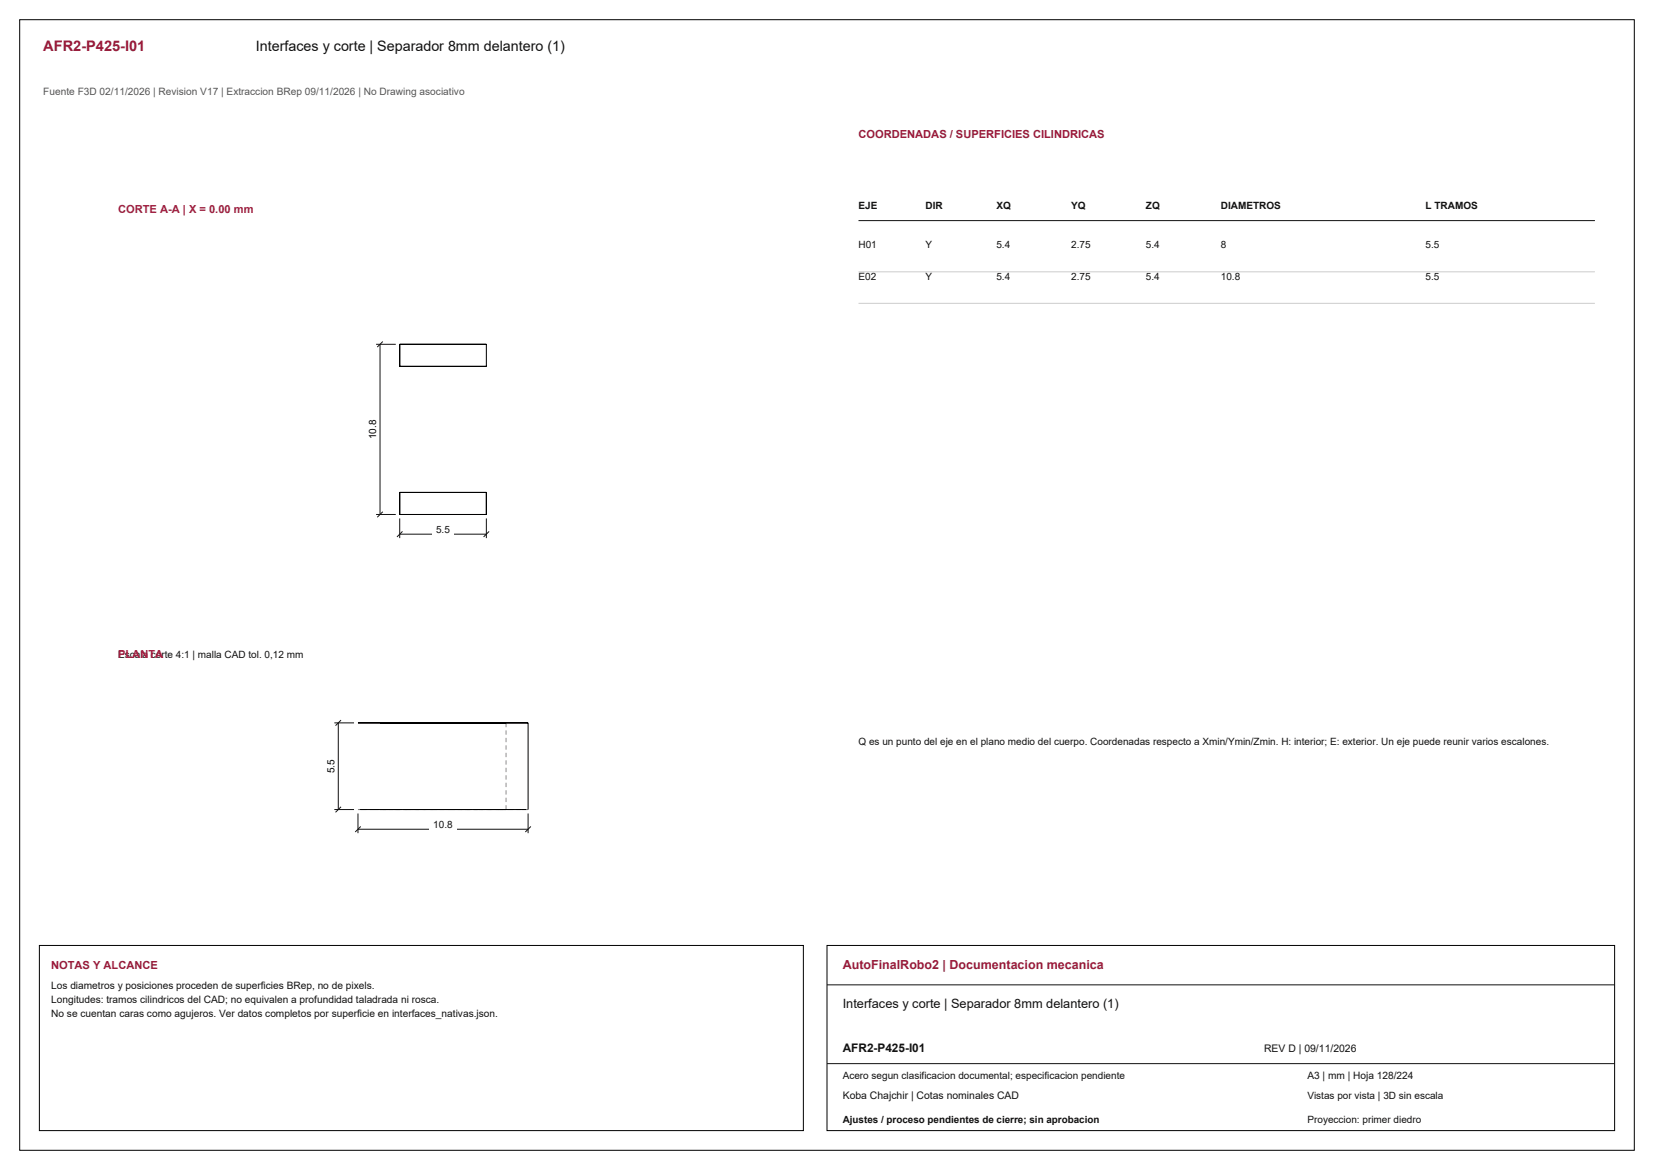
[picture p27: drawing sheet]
<svg xmlns="http://www.w3.org/2000/svg" width="420mm" height="297mm" viewBox="0 0 420 297" stroke-linecap="round" stroke-linejoin="round" font-family="sans-serif">
<defs><g id="words">
<text font-size="3.7" fill="#981b39" x="11" y="13">AFR2-P425-I01</text>
<text font-size="3.6" fill="#111" x="65" y="13">Interfaces y corte | Separador 8mm delantero (1)</text>
<text font-size="3.2" fill="#981b39" x="214" y="246">AutoFinalRobo2 | Documentacion mecanica</text>
<text font-size="3.2" fill="#111" x="214" y="256">Interfaces y corte | Separador 8mm delantero (1)</text>
<text font-size="3" fill="#111" x="214" y="267">AFR2-P425-I01</text>
<g font-size="2.8" fill="#981b39">
<text x="218" y="35">COORDENADAS / SUPERFICIES CILINDRICAS</text>
<text x="13" y="246">NOTAS Y ALCANCE</text>
</g>
<g font-size="2.8" fill="#a91843">
<text x="30" y="54">CORTE A-A | X = 0.00 mm</text>
<text x="30" y="167">PLANTA</text>
</g>
<text font-size="2.6" fill="#555" x="11" y="24">Fuente F3D 02/11/2026 | Revision V17 | Extraccion BRep 09/11/2026 | No Drawing asociativo</text>
<g font-size="2.6" fill="#111">
<text x="13" y="251">Los diametros y posiciones proceden de superficies BRep, no de pixels.</text>
<text x="13" y="254.6">Longitudes: tramos cilindricos del CAD; no equivalen a profundidad taladrada ni rosca.</text>
<text x="13" y="258.2">No se cuentan caras como agujeros. Ver datos completos por superficie en interfaces_nativas.json.</text>
<text x="321" y="267">REV D | 09/11/2026</text>
<text x="332" y="274">A3 | mm | Hoja 128/224</text>
<text x="214" y="279">Koba Chajchir | Cotas nominales CAD</text>
</g>
<g font-size="2.5" fill="#111">
<text x="218" y="53">EJE</text>
<text x="235" y="53">DIR</text>
<text x="253" y="53">XQ</text>
<text x="272" y="53">YQ</text>
<text x="291" y="53">ZQ</text>
<text x="310" y="53">DIAMETROS</text>
<text x="362" y="53">L TRAMOS</text>
<text x="218" y="63">H01</text>
<text x="235" y="63">Y</text>
<text x="253" y="63">5.4</text>
<text x="272" y="63">2.75</text>
<text x="291" y="63">5.4</text>
<text x="310" y="63">8</text>
<text x="362" y="63">5.5</text>
<text x="218" y="71">E02</text>
<text x="235" y="71">Y</text>
<text x="253" y="71">5.4</text>
<text x="272" y="71">2.75</text>
<text x="291" y="71">5.4</text>
<text x="310" y="71">10.8</text>
<text x="362" y="71">5.5</text>
<text x="110.7" y="135.4">5.5</text>
<text x="30" y="167">Escala corte 4:1 | malla CAD tol. 0,12 mm</text>
<text x="218" y="189">Q es un punto del eje en el plano medio del cuerpo. Coordenadas respecto a Xmin/Ymin/Zmin. H: interior; E: exterior. Un eje puede reunir varios escalones.</text>
<text x="110" y="210.3">10.8</text>
<text x="214" y="274">Acero segun clasificacion documental; especificacion pendiente</text>
<text x="332" y="279">Vistas por vista | 3D sin escala</text>
<text x="214" y="285">Ajustes / proceso pendientes de cierre; sin aprobacion</text>
<text x="332" y="285">Proyeccion: primer diedro</text>
</g>
<g font-size="2.5">
<text x="95.5" y="111.5" transform="rotate(-90 95.5 111.5)">10.8</text>
<text x="84.9" y="196.3" transform="rotate(-90 84.9 196.3)">5.5</text>
</g>
</g></defs>
<path d="M5 5h410v287h-410zM101.5 87.4h22v5.6h-22zM101.5 125h22v5.6h-22z" fill="none" stroke="#000" stroke-width=".25"/>
<path d="M101.5 131.6v5M101.5 135.6h22M102.2 134.9l-1.4 1.4M123.5 131.6v5M124.2 134.9l-1.4 1.4" fill="none" stroke="#111" stroke-width=".25"/>
<path d="M109.7 133.5h5.6v3h-5.6z" fill-rule="evenodd" fill="#fff"/>
<path d="M95.5 87.4h5M96.5 87.4v43.2M97.2 86.7l-1.4 1.4M95.5 130.6h5M97.2 129.9l-1.4 1.4" fill="none" stroke="#111" stroke-width=".25"/>
<path d="M92.7 105.8h3.2v6.4h-3.2z" fill-rule="evenodd" fill="#fff"/>
<g fill="none" stroke="#8c8c8c" stroke-width=".25" stroke-dasharray="1.1 .8" stroke-linecap="butt">
<path d="M128.5 183.5v22M90.9 205.5h.5M91.4 205.5h-.5M92.8 205.5h-1.4M95 205.5h-2.2M96.5 205.5h.5M97 205.5h1.3M97 205.5h-.5M98 205.5h-3M98.3 205.5h2.2M98.3 205.5h-1.3M100.5 205.5h2.9"/>
<path d="M100.5 205.5h-2.2M101.7 205.5h-3.7M103.4 205.5h3.4M103.4 205.5h-2.9M105.8 205.5h-4.1M106.8 205.5h3.8M106.8 205.5h-3.4M110.2 205.5h-4.4M110.6 205.5h3.8M110.6 205.5h-3.8M114.4 205.5h3.8M114.4 205.5h-3.8"/>
<path d="M114.8 205.5h-4.6M118.2 205.5h3.4M118.2 205.5h-3.8M119.2 205.5h-4.4M121.6 205.5h2.9M121.6 205.5h-3.4M123.3 205.5h-4.1M124.5 205.5h2.2M124.5 205.5h-2.9M126.7 205.5h1.3M126.7 205.5h-2.2M127 205.5h-3.7"/>
<path d="M128 205.5h.5M128 205.5h-1.3M128.5 205.5h-.5M130 205.5h-3M132.2 205.5h-2.2M133.6 205.5h.5M133.6 205.5h-1.4M134.1 205.5h-.5"/>
</g>
<path d="M90.9 183.5h43.2v22M91.4 205.5h42.2" fill="none" stroke="#000" stroke-width=".25"/>
<path d="M90.9 206.5v5M90.9 210.5h43.2M91.6 209.8l-1.4 1.4M134.1 206.5v5M134.8 209.8l-1.4 1.4" fill="none" stroke="#111" stroke-width=".25"/>
<path d="M109 208.4h7v3h-7z" fill-rule="evenodd" fill="#fff"/>
<path d="M84.9 183.5h5M85.9 183.5v22M86.6 182.8l-1.4 1.4M84.9 205.5h5M86.6 204.8l-1.4 1.4" fill="none" stroke="#111" stroke-width=".25"/>
<path d="M82.1 192h3.2v5h-3.2z" fill-rule="evenodd" fill="#fff"/>
<path d="M218 56h187M210 250h200M210 270h200" fill="none" stroke="#111" stroke-width=".25"/>
<path d="M218 69h187M218 77h187" fill="none" stroke="#ccc" stroke-width=".25"/>
<path d="M10 240h194v47h-194zM210 240h200v47h-200z" fill="none" stroke="#000" stroke-width=".25"/>
<use href="#words"/>
</svg>
